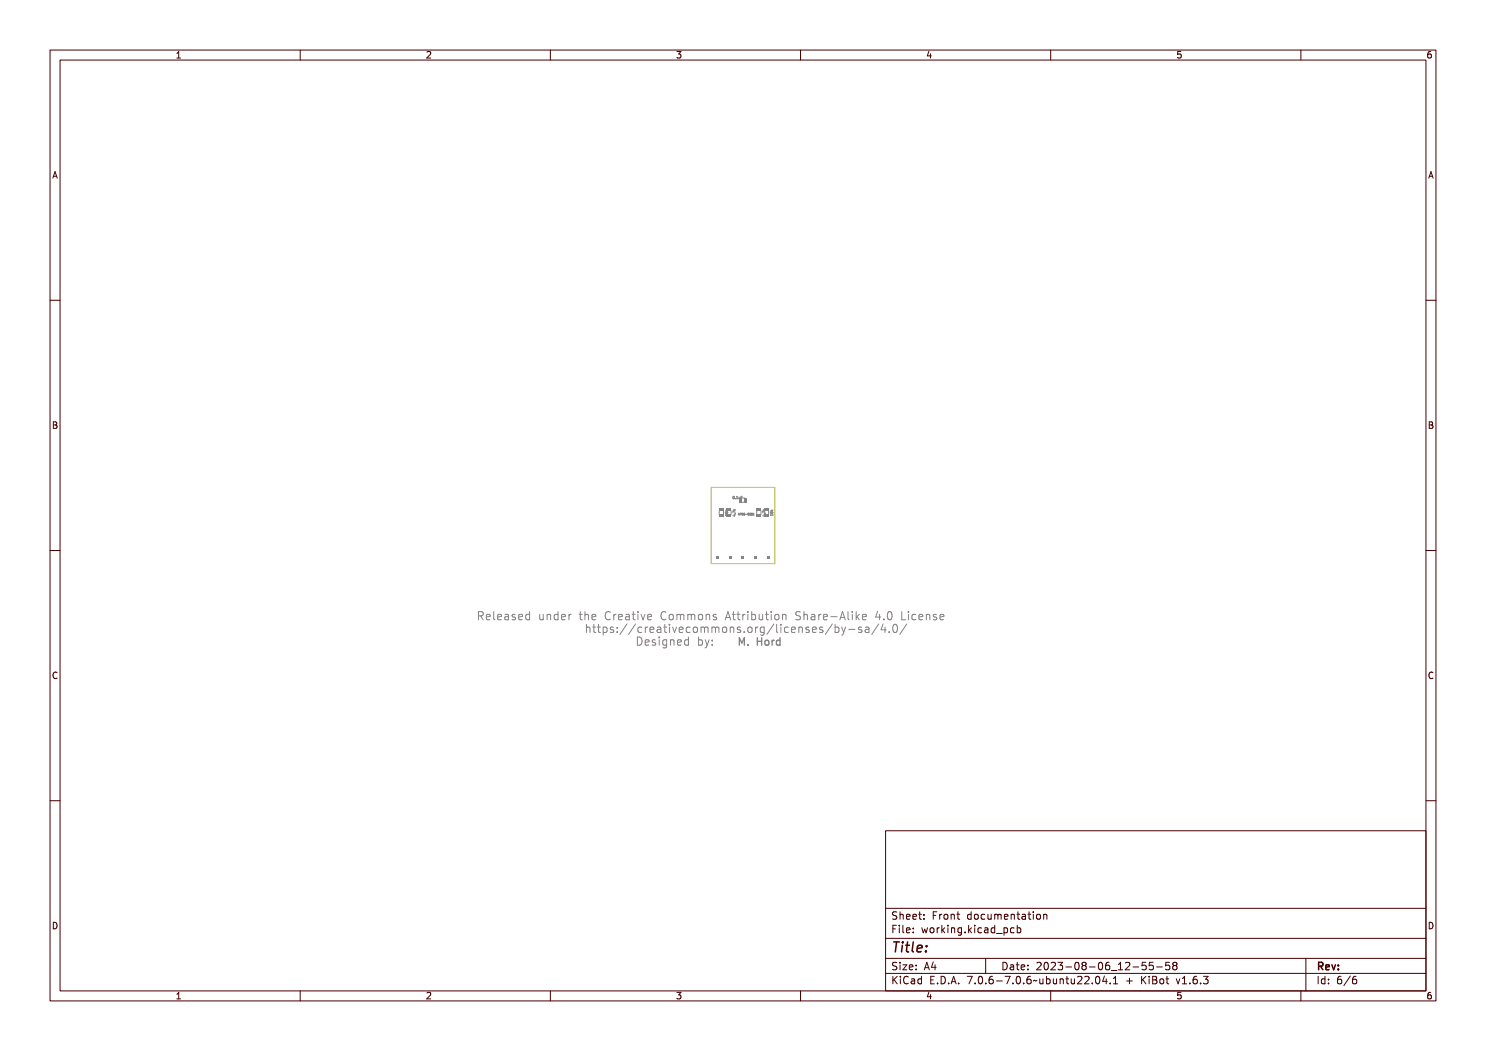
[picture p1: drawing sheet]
<svg xmlns="http://www.w3.org/2000/svg" width="297mm" height="210mm" viewBox="0 0 297 210" stroke-linecap="round" stroke-linejoin="round" font-family="sans-serif">
<defs><g id="words">
<text font-size="2.7" fill="#480000" x="178" y="190.3">Title:</text>
<g font-size="2.2" fill="#848484">
<text x="95.2" y="124.1">Released under the Creative Commons Attribution Share-Alike 4.0 License</text>
<text x="115.5" y="126.6">https://creativecommons.org/licenses/by-sa/4.0/</text>
<text x="126.9" y="129.1">Designed by:</text>
</g>
<text font-size="2" fill="#848484" x="147.2" y="129.1">M. Hord</text>
<g font-size="2" fill="#480000">
<text x="178" y="183.7">Sheet: Front documentation</text>
<text x="178" y="186.5">File: working.kicad_pcb</text>
<text x="178" y="193.9">Size: A4</text>
<text x="178" y="196.6">KiCad E.D.A. 7.0.6-7.0.6~ubuntu22.04.1 + KiBot v1.6.3</text>
<text x="200" y="193.9">Date: 2023-08-06_12-55-58</text>
<text x="263" y="196.6">Id: 6/6</text>
<text x="263" y="193.9">Rev:</text>
</g>
<g font-size="1.7" fill="#480000">
<text x="35" y="11.7">1</text>
<text x="85" y="11.7">2</text>
<text x="135" y="11.7">3</text>
<text x="185" y="11.7">4</text>
<text x="235" y="11.7">5</text>
<text x="285" y="11.7">6</text>
<text x="10.5" y="35.7">A</text>
<text x="285.5" y="35.7">A</text>
<text x="10.5" y="85.6">B</text>
<text x="285.5" y="85.6">B</text>
<text x="10.5" y="135.7">C</text>
<text x="285.5" y="135.7">C</text>
<text x="10.5" y="185.6">D</text>
<text x="285.5" y="185.6">D</text>
<text x="35" y="199.7">1</text>
<text x="85" y="199.7">2</text>
<text x="135" y="199.7">3</text>
<text x="185" y="199.7">4</text>
<text x="235" y="199.7">5</text>
<text x="285" y="199.7">6</text>
</g>
<g font-size=".7" fill="#848484">
<text x="146.5" y="99.6">0.1uF</text>
<text x="145.4" y="103" transform="rotate(-90 145.4 103)">10k</text>
<text x="147" y="103.2" transform="rotate(-90 147 103.2)">4.7k</text>
<text x="152.9" y="103.2" transform="rotate(-90 152.9 103.2)">4.7k</text>
</g>
<text font-size=".5" fill="#848484" x="147.5" y="103">APDS-9301</text>
</g></defs>
<g fill="none" stroke="#848484" stroke-width=".27">
<path d="M147.3 127.7h.3l.2 .7 .3-.7h.3v1.4h-.2v-1.3l-.3 .8h-.1l-.3-.8v1.3h-.2zM148.9 128.8h.3v.3h-.3zM151 127.7h.2v.6h.6v-.6h.1v1.4h-.1v-.7h-.6v.7h-.2zM152.5 128.3l.1-.1a.4 .4 0 0 1 .4 .4 .4 .4 0 0 1-.4 .4l-.2-.2zM153.7 128h.1v.2l.1-.1a.28 .28 0 0 1 .3-.1 .28 .28 0 0 1 .2 .3 .36 .36 0 0 0-.4-.1 .36 .36 0 0 0-.2 .4v.5h-.1zM154.7 128.2l.4-.2 .3 .2v-.6h.1v1.5h-.1v-.1a.46 .46 0 0 1-.7 0 .46 .46 0 0 1-.1-.6zM154.9 128.3l.1-.1a.4 .4 0 0 1 .4 .4 .4 .4 0 0 1-.4 .4l-.2-.2z"/>
<circle cx="152.7" cy="128.5" r=".53"/>
</g>
<g fill="none" stroke="#848484" stroke-width=".2">
<path d="M146.7 99.2a.21 .21 0 0 1 .2 .2 .21 .21 0 0 1-.3 .2zM146.7 99.2l.1 .1-.1 .3zM147.1 99.5l.1 .1zM147.4 99.2h.2l.1 .4h-.3l.1-.4zM147.8 99.3l.1 .3 .2-.3v.3h-.3zM148.2 99.2h.3h-.3v.2h.2h-.2v.2zM145 102.8l.4-.1v.3l-.4-.1v.1zM145 102.4a.23 .23 0 0 1 .3-.1 .23 .23 0 0 1 .1 .3h-.4zM145 102.4l.4 .1h-.3zM145.1 101.9l.1 .1 .2-.1-.1 .2 .1 .1h-.5l.3-.1zM146.5 102.9h.3l.2 .1-.2 .2zM146.5 102.1l.5 .3-.5-.2v.2z"/>
<path d="M146.5 103h.3v.2zM146.6 101.7l.1 .2 .3-.2-.2 .2 .2 .1h-.5l.2-.1zM146.9 102.6l.1 .1zM147.6 102.6l.2 .4h-.3zM147.6 102.7l.1 .1zM147.8 102.6l.3 .1-.2 .3zM147.9 102.7l.1 .1zM148.1 102.6a.19 .19 0 0 1 .3 .2 .19 .19 0 0 1-.3 .2zM148.2 102.7h.1l-.1 .2zM148.5 102.6h.1l-.1 .1 .1 .1v.2h-.2l.2-.1zM148.8 102.8l.1 .1zM149 102.6a.18 .18 0 0 1 .3 .2 .16 .16 0 0 1-.3 .1l.2-.1h-.2z"/>
<path d="M149.3 102.6l.2 .1v.3h-.2l.2-.1zM149.7 102.7v.2zM149.9 102.6h.2v.4h-.2zM150.3 102.6h.1M150.3 102.9h.1M150.4 102.6v.3M150.4 102.9h-.1M150.5 102.9h.2M150.5 102.7l.1-.1v.3M152.5 102.9h.3l.1 .1-.2 .2zM152.5 102.1l.4 .3-.4-.2v.2zM152.5 103h.3v.2z"/>
<path d="M152.6 101.7l.1 .2 .2-.2-.2 .2 .2 .1h-.5l.3-.1zM152.8 102.6l.1 .1zM153.6 102.1v.7M154 102.8l.5-.1v.3l-.5-.1v.1zM154 102.4v.1M154 102.1h.5M154 102.4a.23 .23 0 0 1 .3-.1 .23 .23 0 0 1 .1 .3h-.4zM154 102.4h.1M154 102.3v.1M154 102.5h.1M154 102.4l.4 .1h-.3zM154.1 102.3h-.1"/>
<path d="M154.1 102.3h.3M154.1 102.5h.3M154.1 101.9l.1 .1 .3-.1-.2 .2 .2 .1h-.5l.2-.1zM154.1 101.9l.2 .2M154.4 102.3h.1M154.4 102.3v.1M154.4 102.5h.1M154.4 102.4h.1M154.5 102.4l-.1 .1M154.5 102.8v.2M154.5 102.9h-.5l.1 .1M154.5 101.9l-.2 .1"/>
<path d="M95.3 122.5a.8 .8 0 0 1 1 .2v.4l-.3 .2 .5 .8h-.3l-.2-.6-.3-.1h-.2v.7h-.2zM95.5 122.6h.3a.28 .28 0 0 1 .3 .3 .28 .28 0 0 1-.3 .3h-.3zM96.8 123a.53 .53 0 0 1 .6-.1 .53 .53 0 0 1 .3 .6h-.9a.46 .46 0 0 0 .3 .4 .46 .46 0 0 0 .5-.1v.2a.66 .66 0 0 1-.9-.1 .66 .66 0 0 1 .1-.9zM96.9 123.1l.4-.1 .2 .3-.7 .1zM98 122.4h.5v1.3l.4 .2v.2l-.5-.2-.1-1.4h-.3zM99.4 123a.53 .53 0 0 1 .6-.1 .53 .53 0 0 1 .3 .6h-.9a.46 .46 0 0 0 .3 .4 .46 .46 0 0 0 .5-.1v.2a.66 .66 0 0 1-.8-.1 .66 .66 0 0 1 0-.9zM99.5 123.1l.4-.1 .2 .3-.7 .1zM100.6 122.9h.2a.49 .49 0 0 1 .7 .5v.7h-.2v-.2a.42 .42 0 0 1-.5 .2 .42 .42 0 0 1-.2-.5 .42 .42 0 0 1 .5-.3h.2a.38 .38 0 0 0-.2-.3 .38 .38 0 0 0-.5 .1zM100.8 123.5h.5a.34 .34 0 0 1-.1 .4 .34 .34 0 0 1-.4-.1zM102.1 122.9h.5h.2l-.1 .2a.27 .27 0 0 0-.4-.1 .27 .27 0 0 0-.1 .3 .41 .41 0 0 1 .6 .3 .41 .41 0 0 1-.5 .5l-.4-.1v-.2a.33 .33 0 0 0 .4 .1 .33 .33 0 0 0 .3-.3 .46 .46 0 0 1-.5-.2 .46 .46 0 0 1 0-.5zM103.3 123a.53 .53 0 0 1 .7-.1 .53 .53 0 0 1 .2 .6h-.8a.46 .46 0 0 0 .3 .4 .46 .46 0 0 0 .5-.1v.2a.66 .66 0 0 1-.9-.1 .66 .66 0 0 1 0-.9zM103.5 123.1l.3-.1 .2 .3-.6 .1z"/>
<path d="M104.6 123l.3-.2 .4 .2v-.6h.2v1.7h-.2v-.2a.5 .5 0 0 1-.7 .1 .5 .5 0 0 1-.1-.7zM104.8 123.1v-.1a.43 .43 0 0 1 .5 .5 .43 .43 0 0 1-.5 .4l-.1-.2zM107.2 122.9h.2v.8l.2 .2 .3-.2v-.8h.2v1.2h-.2v-.2a.38 .38 0 0 1-.5 .2 .38 .38 0 0 1-.2-.5zM108.5 122.9h.2v.1a.39 .39 0 0 1 .5-.1 .39 .39 0 0 1 .2 .4v.8h-.2v-1h-.4l-.1 1h-.2zM109.9 123l.3-.2 .3 .2v-.6h.2v1.7h-.2v-.2a.5 .5 0 0 1-.7 .1 .5 .5 0 0 1-.1-.7zM110 123.1l.1-.1a.43 .43 0 0 1 .4 .5 .43 .43 0 0 1-.4 .4l-.1-.2zM111.2 123a.53 .53 0 0 1 .6-.1 .53 .53 0 0 1 .3 .6h-.9a.46 .46 0 0 0 .3 .4 .46 .46 0 0 0 .6-.1v.2a.66 .66 0 0 1-.9-.1 .66 .66 0 0 1 0-.9zM111.4 123.1l.3-.1 .2 .3-.6 .1zM112.6 122.9h.2v.2a.33 .33 0 0 1 .3-.3 .33 .33 0 0 1 .4 .3 .39 .39 0 0 0-.5 0 .39 .39 0 0 0-.2 .4v.6h-.2zM115.3 122.5h.2v.4h.5v.1h-.5v.8l.5 .1v.2h-.3a.33 .33 0 0 1-.4-.4v-.7h-.3v-.1h.3zM115.7 124.9h.2v.7a.39 .39 0 0 1 .5-.2 .39 .39 0 0 1 .2 .5v.7h-.2l-.1-1h-.3l-.1 1h-.2zM116.4 122.4h.2v.6a.39 .39 0 0 1 .4-.1 .39 .39 0 0 1 .3 .4v.8h-.2l-.1-1h-.4v1h-.2z"/>
<path d="M117.3 125.1h.1v.3h.5v.2h-.5l.1 .8h.4v.2h-.2a.33 .33 0 0 1-.4-.4v-.6h-.4v-.2h.4zM117.8 123a.53 .53 0 0 1 .6-.1 .53 .53 0 0 1 .3 .6h-.9a.46 .46 0 0 0 .3 .4 .46 .46 0 0 0 .5-.1v.2a.66 .66 0 0 1-.9-.1 .66 .66 0 0 1 .1-.9zM117.9 123.1l.4-.1 .2 .3-.7 .1zM118.6 125.1h.2v.3h.4v.2h-.4v.8h.4v.2h-.2a.33 .33 0 0 1-.4-.4v-.6h-.4v-.2h.4zM119.6 125.4h.2v.2a.5 .5 0 0 1 .7-.1 .5 .5 0 0 1 .1 .7 .42 .42 0 0 1-.3 .4 .42 .42 0 0 1-.5-.2v.6h-.2zM120 125.6a.43 .43 0 0 1 .4 .4 .43 .43 0 0 1-.4 .4l-.2-.4zM120.4 122.7a.44 .44 0 0 1 .5-.3 .44 .44 0 0 1 .3 .3 .47 .47 0 0 0-.6 0 .47 .47 0 0 0-.1 .6 .47 .47 0 0 0 .1 .5 .47 .47 0 0 0 .6 0 .47 .47 0 0 1-.5 .3 .47 .47 0 0 1-.4-.4v-.7zM121.1 125.5l.5-.1h.2l-.1 .2a.27 .27 0 0 0-.4-.1 .27 .27 0 0 0-.1 .3 .41 .41 0 0 1 .6 .3 .41 .41 0 0 1-.4 .5l-.4-.1v-.2a.33 .33 0 0 0 .3 .2 .33 .33 0 0 0 .3-.4 .46 .46 0 0 1-.5-.1 .46 .46 0 0 1 0-.5zM121.8 122.9h.2v.2a.33 .33 0 0 1 .3-.3 .33 .33 0 0 1 .3 .3 .39 .39 0 0 0-.4 0 .39 .39 0 0 0-.2 .4v.6h-.2zM122.6 125.5h.2v.3h-.2zM122.6 126.3h.2v.3h-.2zM123 123a.53 .53 0 0 1 .7-.1 .53 .53 0 0 1 .2 .6h-.8a.46 .46 0 0 0 .3 .4 .46 .46 0 0 0 .5-.1v.2a.66 .66 0 0 1-.9-.1 .66 .66 0 0 1 0-.9z"/>
<path d="M123.2 123.1l.3-.1 .2 .3-.6 .1zM124.3 122.9h.2a.49 .49 0 0 1 .7 .5v.7h-.2v-.2a.42 .42 0 0 1-.6 .2 .42 .42 0 0 1-.2-.5 .42 .42 0 0 1 .5-.3h.3a.38 .38 0 0 0-.3-.3 .38 .38 0 0 0-.4 .1zM124.3 125h.2l-.8 1.8h-.2zM124.5 123.5h.5a.34 .34 0 0 1-.2 .4 .34 .34 0 0 1-.4-.1zM125.6 125h.2l-.8 1.8h-.2zM125.8 122.5h.2v.4h.5v.1h-.5l.1 .8 .4 .1v.2h-.3a.33 .33 0 0 1-.4-.4v-.7h-.3v-.1h.3zM126.3 125.5a.42 .42 0 0 1 .5-.2 .42 .42 0 0 1 .3 .4 .43 .43 0 0 0-.6 0 .43 .43 0 0 0 0 .6 .43 .43 0 0 0 .6 0 .44 .44 0 0 1-.4 .4 .44 .44 0 0 1-.4-.4l-.1-.5zM126.9 122.9h.5v1h.4v.2h-1v-.2h.4v-.9h-.3zM127.1 127.5a.82 .82 0 0 1 1 .8 .82 .82 0 0 1-1 .8zM127.2 122.4h.2v.2h-.2zM127.3 127.7a.62 .62 0 0 1 .6 .6 .62 .62 0 0 1-.6 .7zM127.7 125.4h.2v.2a.33 .33 0 0 1 .3-.2 .33 .33 0 0 1 .3 .2 .39 .39 0 0 0-.4 0 .39 .39 0 0 0-.2 .4v.6h-.2z"/>
<path d="M128.1 122.9h.2l.3 1 .4-1h.2l-.4 1.2h-.3zM128.5 128.1a.53 .53 0 0 1 .7-.1 .53 .53 0 0 1 .2 .6h-.8a.46 .46 0 0 0 .3 .4 .46 .46 0 0 0 .5-.1v.2a.66 .66 0 0 1-.9-.1 .66 .66 0 0 1 0-.9zM128.7 128.2l.3-.1 .2 .3h-.6zM128.9 125.5a.53 .53 0 0 1 .6-.1 .53 .53 0 0 1 .3 .6h-.9a.46 .46 0 0 0 .3 .5 .46 .46 0 0 0 .5-.2v.2a.66 .66 0 0 1-.8-.1 .66 .66 0 0 1 0-.9zM129.1 125.6h.3l.2 .3h-.7zM129.6 123a.53 .53 0 0 1 .6-.1 .53 .53 0 0 1 .3 .6h-.9a.46 .46 0 0 0 .3 .4 .46 .46 0 0 0 .5-.1v.2a.66 .66 0 0 1-.9-.1 .66 .66 0 0 1 .1-.9zM129.7 123.1l.4-.1 .2 .3-.7 .1zM129.9 128l.5-.1 .2 .1-.1 .1a.27 .27 0 0 0-.3 0 .27 .27 0 0 0-.2 .3 .41 .41 0 0 1 .6 .3 .41 .41 0 0 1-.4 .5l-.4-.1v-.2a.33 .33 0 0 0 .3 .1 .33 .33 0 0 0 .3-.3 .46 .46 0 0 1-.5-.2 .46 .46 0 0 1 0-.5zM130.2 125.5l.2-.1a.49 .49 0 0 1 .6 .5v.7h-.1v-.2a.42 .42 0 0 1-.6 .2 .42 .42 0 0 1-.2-.5 .42 .42 0 0 1 .5-.3h.3a.38 .38 0 0 0-.3-.3 .38 .38 0 0 0-.4 .2zM130.3 126.1l.6-.1a.34 .34 0 0 1-.2 .4 .34 .34 0 0 1-.4-.1zM131.1 127.9h.5v1.1h.4v.1h-1v-.1h.4v-.9h-.3zM131.4 127.5h.2v.2h-.2z"/>
<path d="M131.7 125.1h.2v.3h.4v.2h-.4v.8h.4v.2h-.2a.33 .33 0 0 1-.4-.4v-.6h-.3v-.2h.3zM132.2 122.7a.44 .44 0 0 1 .5-.3 .44 .44 0 0 1 .4 .3 .47 .47 0 0 0-.6 0 .47 .47 0 0 0-.2 .6 .47 .47 0 0 0 .2 .5 .47 .47 0 0 0 .6 0 .47 .47 0 0 1-.5 .3 .47 .47 0 0 1-.5-.4v-.7zM132.4 128.1l.4-.2 .3 .2v-.2h.2v1.2a.54 .54 0 0 1-.3 .5 .54 .54 0 0 1-.6-.1v-.2a.4 .4 0 0 0 .5 .1 .4 .4 0 0 0 .2-.5 .49 .49 0 0 1-.7 .1 .49 .49 0 0 1-.1-.6zM132.6 128.2l.1-.1a.42 .42 0 0 1 .4 .4 .42 .42 0 0 1-.4 .4l-.2-.2zM132.8 125.4h.5v1h.4v.2h-1v-.2h.4v-.8h-.3zM133.1 124.9h.2v.3h-.2zM133.5 123a.57 .57 0 0 1 .9 .5 .57 .57 0 0 1-.9 .4l-.1-.4zM133.7 123.1v-.1a.43 .43 0 0 1 .5 .5 .43 .43 0 0 1-.5 .4l-.1-.2zM133.7 127.9h.2v.2a.39 .39 0 0 1 .5-.2 .39 .39 0 0 1 .2 .5v.7h-.2l-.1-.9h-.4v.9h-.2zM134 125.4h.2l.3 1 .4-1h.2l-.5 1.2h-.2zM134.7 122.9l.1 .1 .3-.2 .2 .2 .3-.1 .1 1.2h-.1v-.9l-.2-.2-.1 .2v.9h-.2v-.9l-.1-.2-.2 .2v.9h-.1zM135.1 128.1a.53 .53 0 0 1 .6-.1 .53 .53 0 0 1 .3 .6h-.9a.46 .46 0 0 0 .3 .4 .46 .46 0 0 0 .5-.1v.2a.66 .66 0 0 1-.9-.1 .66 .66 0 0 1 .1-.9z"/>
<path d="M135.2 128.2l.4-.1 .2 .3h-.7zM135.5 125.5a.53 .53 0 0 1 .6-.1 .53 .53 0 0 1 .3 .6h-.9a.46 .46 0 0 0 .3 .5 .46 .46 0 0 0 .5-.2v.2a.66 .66 0 0 1-.9-.1 .66 .66 0 0 1 .1-.9zM135.6 125.6h.4l.2 .3h-.7zM136 122.9l.1 .1 .3-.2 .2 .2 .3-.1 .2 1.2h-.2v-.9l-.2-.2-.1 .2v.9h-.2v-.9l-.1-.2-.2 .2v.9h-.1zM136.4 128.1l.3-.2 .3 .2v-.6h.2v1.6h-.2v-.1a.5 .5 0 0 1-.7 0 .5 .5 0 0 1-.1-.6zM136.5 128.2l.1-.1a.43 .43 0 0 1 .4 .4 .43 .43 0 0 1-.4 .5l-.1-.3zM136.8 125.5a.42 .42 0 0 1 .5-.2 .42 .42 0 0 1 .3 .4 .43 .43 0 0 0-.6 0 .43 .43 0 0 0 0 .6 .43 .43 0 0 0 .6 0 .44 .44 0 0 1-.4 .4 .44 .44 0 0 1-.4-.4l-.1-.5zM137.4 123a.57 .57 0 0 1 .9 .5 .57 .57 0 0 1-.9 .4l-.1-.4zM137.6 123.1l.1-.1a.43 .43 0 0 1 .4 .5 .43 .43 0 0 1-.4 .4l-.2-.2zM138.1 125.5a.57 .57 0 0 1 .9 .5 .57 .57 0 0 1-.9 .5l-.2-.5zM138.2 125.7l.1-.1a.43 .43 0 0 1 .5 .4 .43 .43 0 0 1-.5 .4l-.1-.2zM138.7 122.9h.2v.1a.39 .39 0 0 1 .5-.1 .39 .39 0 0 1 .2 .4v.8h-.2l-.1-1h-.4v1h-.2z"/>
<path d="M138.9 127.5h.2v.6a.58 .58 0 0 1 .9 .4 .58 .58 0 0 1-.7 .7l-.2-.2v.1h-.2zM139.2 128.2l.1-.1a.43 .43 0 0 1 .4 .4 .43 .43 0 0 1-.4 .5l-.2-.3zM139.2 125.4l.2 .1 .3-.1 .1 .1 .4-.1 .1 1.2h-.2v-.9l-.1-.2-.1 .2v.9h-.2v-.9l-.2-.2-.1 .2v.9h-.2zM140.1 122.9h.6h.1l-.1 .2a.27 .27 0 0 0-.3-.1 .27 .27 0 0 0-.1 .3 .41 .41 0 0 1 .5 .3 .41 .41 0 0 1-.4 .5l-.4-.1v-.2a.33 .33 0 0 0 .4 .1 .33 .33 0 0 0 .2-.3 .46 .46 0 0 1-.4-.2 .46 .46 0 0 1-.1-.5zM140.1 127.9h.3l.3 1 .4-1h.2l-.4 .8a.74 .74 0 0 1-.7 .9l.4-.5zM140.5 125.4l.2 .1 .3-.1 .1 .1 .4-.1 .1 1.2h-.2v-.9l-.1-.2-.1 .2v.9h-.2v-.9l-.1-.2-.2 .2v.9h-.2zM141.9 128h.2v.3h-.2zM141.9 128.8h.2v.3h-.2zM142 125.5a.57 .57 0 0 1 .9 .5 .57 .57 0 0 1-.9 .5l-.1-.5zM142.2 125.7l.1-.1a.43 .43 0 0 1 .4 .4 .43 .43 0 0 1-.4 .4l-.2-.2zM142.9 122.5h.3l.5 1.6h-.2l-.2-.5h-.5l-.1 .5h-.3zM143.1 122.7l.2 .8h-.5z"/>
<path d="M143.3 125.4h.1v.2a.39 .39 0 0 1 .5-.2 .39 .39 0 0 1 .3 .5v.7h-.2l-.1-.9-.2-.2-.2 .3-.1 .8h-.1zM144.2 122.5h.2v.4h.4v.1h-.4v.8l.4 .1v.2h-.2a.33 .33 0 0 1-.4-.4v-.7h-.3v-.1h.3zM144.7 125.5l.5-.1h.2l-.1 .2a.27 .27 0 0 0-.3-.1 .27 .27 0 0 0-.2 .3 .41 .41 0 0 1 .6 .3 .41 .41 0 0 1-.4 .5l-.4-.1v-.2a.33 .33 0 0 0 .4 .2 .33 .33 0 0 0 .2-.4 .46 .46 0 0 1-.5-.1 .46 .46 0 0 1 0-.5zM145.5 122.5h.2v.4h.4v.1h-.4v.8l.4 .1v.2h-.2a.33 .33 0 0 1-.4-.4v-.7h-.3v-.1h.3zM146.2 126.3h.3v.3h-.3zM146.7 122.9h.2v.2a.33 .33 0 0 1 .4-.3 .33 .33 0 0 1 .3 .3 .39 .39 0 0 0-.5 0 .39 .39 0 0 0-.2 .4v.6h-.2zM147.3 125.5a.57 .57 0 0 1 .9 .5 .57 .57 0 0 1-.9 .5l-.2-.5zM147.4 125.7l.1-.1a.43 .43 0 0 1 .4 .4 .43 .43 0 0 1-.4 .4l-.1-.2zM147.9 122.9h.5v1h.4v.2h-1v-.2h.4v-.9h-.3zM148.2 122.4h.2v.2h-.2zM148.7 125.4h.2v.2a.33 .33 0 0 1 .3-.2 .33 .33 0 0 1 .3 .2 .39 .39 0 0 0-.4 0 .39 .39 0 0 0-.2 .4v.6h-.2zM149.2 122.4h.2v.6a.58 .58 0 0 1 .8 .4 .58 .58 0 0 1-.6 .7l-.2-.2v.2h-.2z"/>
<path d="M149.4 123.1l.1-.1a.43 .43 0 0 1 .5 .5 .43 .43 0 0 1-.5 .4l-.1-.2zM149.9 125.5l.3-.1 .3 .2v-.2h.2v1.1a.54 .54 0 0 1-.3 .5 .54 .54 0 0 1-.5 0v-.2a.4 .4 0 0 0 .4 .1 .4 .4 0 0 0 .2-.5 .49 .49 0 0 1-.7 .1 .49 .49 0 0 1 0-.7zM150 125.7l.1-.1a.42 .42 0 0 1 .4 .4 .42 .42 0 0 1-.4 .4l-.1-.2zM150.5 122.9h.2v.8l.2 .2 .3-.2v-.8h.2v1.2h-.2v-.2a.38 .38 0 0 1-.5 .2 .38 .38 0 0 1-.2-.5zM151.9 125h.2l-.9 1.8h-.2zM152.1 122.5h.2v.4h.4v.1h-.4v.8l.4 .1v.2h-.2a.33 .33 0 0 1-.4-.4v-.7h-.4v-.1h.4zM152.4 124.9h.5v1.4l.4 .1v.2l-.5-.1-.1-1.4h-.3zM153.2 122.9h.5v1h.4v.2h-1v-.2h.4v-.9h-.3zM153.5 122.4h.2v.2h-.2zM153.8 125.4h.5v1h.4v.2h-1v-.2h.4v-.8h-.3zM154.1 124.9h.2v.3h-.2zM154.5 123a.57 .57 0 0 1 .9 .5 .57 .57 0 0 1-.9 .4l-.1-.4z"/>
<path d="M154.7 123.1v-.1a.43 .43 0 0 1 .5 .5 .43 .43 0 0 1-.5 .4l-.1-.2zM155.2 125.5a.42 .42 0 0 1 .4-.2 .42 .42 0 0 1 .4 .4 .43 .43 0 0 0-.6 0 .43 .43 0 0 0 0 .6 .43 .43 0 0 0 .6 0 .44 .44 0 0 1-.4 .4 .44 .44 0 0 1-.5-.4v-.5zM155.7 122.9h.2v.1a.39 .39 0 0 1 .5-.1 .39 .39 0 0 1 .3 .4v.8h-.2l-.1-1h-.4l-.1 1h-.2zM156.4 125.5a.53 .53 0 0 1 .7-.1 .53 .53 0 0 1 .3 .6h-.9a.46 .46 0 0 0 .3 .5 .46 .46 0 0 0 .5-.2v.2a.66 .66 0 0 1-.9-.1 .66 .66 0 0 1 0-.9zM156.6 125.6h.4l.2 .3h-.7zM157.7 125.4h.2v.2a.39 .39 0 0 1 .5-.2 .39 .39 0 0 1 .2 .5v.7h-.2v-.9l-.2-.2-.3 .3v.8h-.2zM158.5 122.6l.5-.1h.2v.2a.34 .34 0 0 0-.4-.1 .34 .34 0 0 0-.1 .5 .54 .54 0 0 1 .6 .6 .54 .54 0 0 1-.9 .3l-.1-.2a.37 .37 0 0 0 .6 .1 .37 .37 0 0 0 .1-.5 .51 .51 0 0 1-.6-.2 .51 .51 0 0 1 .1-.6zM159.1 125.5l.6-.1h.1l-.1 .2a.27 .27 0 0 0-.3-.1 .27 .27 0 0 0-.1 .3 .41 .41 0 0 1 .5 .3 .41 .41 0 0 1-.4 .5l-.4-.1v-.2a.33 .33 0 0 0 .4 .2 .33 .33 0 0 0 .2-.4 .46 .46 0 0 1-.4-.1 .46 .46 0 0 1-.1-.5zM159.7 122.4h.2v.6a.39 .39 0 0 1 .5-.1 .39 .39 0 0 1 .2 .4v.8h-.2l-.1-1h-.4v1h-.2zM160.4 125.5a.53 .53 0 0 1 .6-.1 .53 .53 0 0 1 .3 .6h-.9a.46 .46 0 0 0 .3 .5 .46 .46 0 0 0 .5-.2v.2a.66 .66 0 0 1-.8-.1 .66 .66 0 0 1 0-.9zM160.6 125.6h.3l.2 .3h-.7zM161 122.9h.2a.49 .49 0 0 1 .7 .5v.7h-.2v-.2a.42 .42 0 0 1-.5 .2 .42 .42 0 0 1-.3-.5 .42 .42 0 0 1 .6-.3h.2a.38 .38 0 0 0-.3-.3 .38 .38 0 0 0-.4 .1z"/>
<path d="M161.2 123.5h.5a.34 .34 0 0 1-.1 .4 .34 .34 0 0 1-.5-.1zM161.8 125.5l.5-.1h.2l-.1 .2a.27 .27 0 0 0-.4-.1 .27 .27 0 0 0-.1 .3 .41 .41 0 0 1 .6 .3 .41 .41 0 0 1-.5 .5l-.4-.1v-.2a.33 .33 0 0 0 .4 .2 .33 .33 0 0 0 .3-.4 .46 .46 0 0 1-.5-.1 .46 .46 0 0 1 0-.5zM162.5 122.9h.2v.2a.33 .33 0 0 1 .3-.3 .33 .33 0 0 1 .3 .3 .39 .39 0 0 0-.4 0 .39 .39 0 0 0-.2 .4v.6h-.2zM163.7 125h.2l-.9 1.8h-.2zM163.7 123a.53 .53 0 0 1 .6-.1 .53 .53 0 0 1 .3 .6h-.9a.46 .46 0 0 0 .3 .4 .46 .46 0 0 0 .6-.1v.2a.66 .66 0 0 1-.9-.1 .66 .66 0 0 1 0-.9zM163.9 123.1l.3-.1 .2 .3-.6 .1zM164.2 124.9h.2v.7a.58 .58 0 0 1 .9 .3 .58 .58 0 0 1-.6 .7l-.3-.2v.2h-.2zM164.5 125.7l.1-.1a.43 .43 0 0 1 .4 .4 .43 .43 0 0 1-.4 .4l-.1-.2zM165.1 123.4h.6v.1h-.6zM165.5 125.4h.2l.3 .9 .4-.9h.2l-.3 .8a.74 .74 0 0 1-.7 .8l.3-.4zM166.6 122.5h.2l.5 1.6h-.2l-.1-.5h-.6l-.1 .5h-.2zM166.7 122.7l.2 .8h-.4z"/>
<path d="M167 125.9h.6v.2h-.6zM167.5 122.4h.5v1.3l.4 .2v.2l-.5-.2-.1-1.4h-.3zM168.3 125.5l.5-.1h.2l-.1 .2a.27 .27 0 0 0-.3-.1 .27 .27 0 0 0-.1 .3 .41 .41 0 0 1 .5 .3 .41 .41 0 0 1-.4 .5l-.4-.1v-.2a.33 .33 0 0 0 .4 .2 .33 .33 0 0 0 .2-.4 .46 .46 0 0 1-.4-.1 .46 .46 0 0 1-.1-.5zM168.9 122.9h.5v1h.4v.2h-1v-.2h.4v-.9h-.3zM169.2 122.4h.2v.2h-.2zM169.5 125.5l.2-.1a.49 .49 0 0 1 .7 .5v.7h-.2v-.2a.42 .42 0 0 1-.5 .2 .42 .42 0 0 1-.2-.5 .42 .42 0 0 1 .5-.3h.2a.38 .38 0 0 0-.3-.3 .38 .38 0 0 0-.4 .2zM169.7 126.1l.5-.1a.34 .34 0 0 1-.1 .4 .34 .34 0 0 1-.5-.1zM170.2 122.4h.2v1l.5-.5h.3l-.5 .4 .6 .8h-.3l-.4-.7-.2 .2v.5h-.2zM171.6 125h.2l-.9 1.8h-.2zM171.6 123a.53 .53 0 0 1 .6-.1 .53 .53 0 0 1 .3 .6h-.9a.46 .46 0 0 0 .3 .4 .46 .46 0 0 0 .5-.1v.2a.66 .66 0 0 1-.9-.1 .66 .66 0 0 1 .1-.9zM171.7 123.1l.4-.1 .2 .3-.7 .1zM172.7 125h.2v1h.2v.2h-.2v.4h-.2v-.4h-.7z"/>
<path d="M172.7 125.2v.8h-.5zM173.8 126.3h.2v.3h-.2zM174.7 122.5h.2v1h.2v.2h-.2v.4h-.2v-.4h-.7zM174.7 122.7v.8h-.5zM174.9 125.1a.57 .57 0 0 1 .7 0 .57 .57 0 0 1 .1 .7 .57 .57 0 0 1-.5 .8 .57 .57 0 0 1-.5-.8zM175.1 125.2a.63 .63 0 0 1 .4 1l-.2 .2a.62 .62 0 0 1-.4-1zM175.7 123.7h.3v.4h-.3zM176.8 125h.2l-.8 1.8h-.2zM176.9 122.5a.57 .57 0 0 1 .7 .1 .57 .57 0 0 1 .1 .7 .57 .57 0 0 1-.5 .8 .57 .57 0 0 1-.5-.8zM177.1 122.6a.63 .63 0 0 1 .4 1l-.2 .3a.62 .62 0 0 1-.4-1zM177.7 126.2v.2M178.7 124.8a1.09 1.09 0 0 0 .1 1.6 .89 .89 0 0 0 .7-.7 .89 .89 0 0 0-.4-.9"/>
<path d="M179.4 122.5h.2v1.4h.8v.2h-1zM180.7 122.9h.6v1h.3v.2h-.9v-.2h.4v-.9h-.4zM181.1 122.4h.2v.2h-.2zM181.2 124.7l-1.4 2.1M182.1 123a.42 .42 0 0 1 .5-.2 .42 .42 0 0 1 .3 .3 .43 .43 0 0 0-.6 .1 .43 .43 0 0 0 0 .6 .43 .43 0 0 0 .6 0 .44 .44 0 0 1-.4 .3 .44 .44 0 0 1-.4-.3l-.1-.5zM183.4 123a.53 .53 0 0 1 .6-.1 .53 .53 0 0 1 .3 .6h-.9a.46 .46 0 0 0 .3 .4 .46 .46 0 0 0 .5-.1v.2a.66 .66 0 0 1-.8-.1 .66 .66 0 0 1 0-.9zM183.6 123.1l.3-.1 .2 .3-.7 .1zM184.6 122.9h.2v.1a.39 .39 0 0 1 .5-.1 .39 .39 0 0 1 .2 .4v.8h-.2v-1h-.4l-.1 1h-.2zM186.1 122.9h.5h.2l-.1 .2a.27 .27 0 0 0-.4-.1 .27 .27 0 0 0-.1 .3 .41 .41 0 0 1 .6 .3 .41 .41 0 0 1-.5 .5l-.4-.1v-.2a.33 .33 0 0 0 .4 .1 .33 .33 0 0 0 .3-.3 .46 .46 0 0 1-.5-.2 .46 .46 0 0 1 0-.5zM187.3 123a.53 .53 0 0 1 .7-.1 .53 .53 0 0 1 .2 .6h-.8a.46 .46 0 0 0 .3 .4 .46 .46 0 0 0 .5-.1v.2a.66 .66 0 0 1-.9-.1 .66 .66 0 0 1 0-.9zM187.5 123.1l.3-.1 .2 .3-.6 .1z"/>
<circle cx="146.7" cy="99.4" r=".04"/>
<circle cx="145.2" cy="102.5" r=".04"/>
<circle cx="149.1" cy="102.7" r=".08"/>
<circle cx="149.7" cy="102.8" r=".17"/>
<circle cx="149.7" cy="102.8" r=".03"/>
<circle cx="154.2" cy="102.5" r=".04"/>
<circle cx="175.2" cy="125.8" r=".14"/>
<circle cx="177.2" cy="123.3" r=".14"/>
</g>
<g fill="#848484">
<path d="M152.7 102.8h1v.5h-1z" fill-rule="evenodd"/>
<path d="M152.7 101.6h1v.5h-1z" fill-rule="evenodd"/>
</g>
<path d="M143.8 102.1v.7M144.6 102.1v.7" fill="none" stroke="#848484" stroke-width=".2"/>
<g fill="#848484">
<path d="M143.7 102.8h1v.5h-1z" fill-rule="evenodd"/>
<path d="M143.7 101.6h1v.5h-1z" fill-rule="evenodd"/>
</g>
<path d="M148.1 99.5h.8M148.1 100.4h.8" fill="none" stroke="#848484" stroke-width=".2"/>
<g fill="#848484">
<path d="M148.8 99.5h.5v.9h-.5z" fill-rule="evenodd"/>
<path d="M147.7 99.5h.5v.9h-.5z" fill-rule="evenodd"/>
</g>
<path d="M146.1 102.1v.7" fill="none" stroke="#848484" stroke-width=".2"/>
<g fill="#848484">
<path d="M145.2 102.8h1v.5h-1z" fill-rule="evenodd"/>
<path d="M145.2 101.6h1v.5h-1z" fill-rule="evenodd"/>
<path d="M143.2 111.1h.5v.5h-.5z" fill-rule="evenodd"/>
</g>
<path d="M151.2 102.1v.7M152.1 102.1v.7" fill="none" stroke="#848484" stroke-width=".2"/>
<g fill="#848484">
<path d="M151.2 102.8h.9v.5h-.9z" fill-rule="evenodd"/>
<path d="M151.2 101.6h.9v.5h-.9z" fill-rule="evenodd"/>
<path d="M145.7 111.1h.5v.5h-.5z" fill-rule="evenodd"/>
<path d="M148.2 111.1h.6v.5h-.6z" fill-rule="evenodd"/>
<path d="M150.8 111.1h.5v.5h-.5z" fill-rule="evenodd"/>
<path d="M153.3 111.1h.5v.5h-.5z" fill-rule="evenodd"/>
</g>
<path d="M142.2 97.4h12.7v15.2h-12.7z" fill="none" stroke="#c2c200" stroke-width=".2"/>
<g fill="none" stroke="#480000" stroke-width=".2">
<path d="M10 10h277v190h-277zM12 12h273v186h-273zM60 10v2M110 10v2M160 10v2M210 10v2M260 10v2M10 60h2M285 60h2M10 110h2M285 110h2M10 160h2"/>
<path d="M285 160h2M177 166h108v32h-108zM60 198v2M110 198v2M160 198v2M177 181.5h108M177 187.5h108M177 191.5h108M177 194.5h108M178.1 195.2h.2v.6l.6-.6h.3l-.6 .6 .6 .8h-.2l-.5-.7-.2 .2v.5h-.2zM178.2 185h.9v.2h-.7v.4h.6v.2h-.6v.7h-.2zM178.3 182.4l.5-.1h.2v.2a.31 .31 0 0 0-.5-.1 .31 .31 0 0 0 0 .5 .5 .5 0 0 1 .6 .6 .5 .5 0 0 1-.8 .2l-.1-.2a.34 .34 0 0 0 .4 .1 .34 .34 0 0 0 .1-.5 .47 .47 0 0 1-.5-.2 .47 .47 0 0 1 .1-.5z"/>
<path d="M178.3 192.5l.5-.1h.2v.2a.31 .31 0 0 0-.5-.1 .31 .31 0 0 0 0 .5 .5 .5 0 0 1 .6 .6 .5 .5 0 0 1-.8 .2l-.1-.2a.34 .34 0 0 0 .4 .1 .34 .34 0 0 0 .1-.5 .47 .47 0 0 1-.5-.2 .47 .47 0 0 1 .1-.5zM179.4 182.2h.2v.6a.35 .35 0 0 1 .4-.1 .35 .35 0 0 1 .2 .4v.6h-.2v-.8h-.4v.8h-.2zM179.5 185.4h.4v.9h.4v.2h-.9v-.2h.3v-.8h-.2zM179.5 192.8h.4v.9h.4v.1h-.9v-.1h.3v-.8h-.2zM179.5 195.6h.4v.9h.4v.1h-.9v-.1h.3v-.8h-.2zM179.7 184.9h.2v.3h-.2zM179.7 192.3h.2v.3h-.2zM179.7 195.1h.2v.3h-.2zM180.6 184.9h.4v1.3l.4 .1v.2l-.5-.2v-1.2h-.3zM180.6 192.8h.8l-.6 .9h.6v.1h-.8l.6-.9h-.6zM180.7 182.8l.1-.1a.49 .49 0 0 1 .5 0 .49 .49 0 0 1 .2 .5h-.8a.42 .42 0 0 0 .3 .4 .42 .42 0 0 0 .4-.1 .47 .47 0 0 1-.4 .3 .47 .47 0 0 1-.4-.3zM180.7 195.4a.4 .4 0 0 1 .4-.3 .4 .4 0 0 1 .4 .3 .56 .56 0 0 0-.8 .4 .56 .56 0 0 0 .5 .7l.3-.1a.43 .43 0 0 1-.5 .3 .43 .43 0 0 1-.4-.4v-.6z"/>
<path d="M180.8 182.9l.4-.1 .1 .3h-.6zM181.8 195.6l.3-.1a.43 .43 0 0 1 .5 .5v.6h-.1v-.1a.38 .38 0 0 1-.5 .2 .38 .38 0 0 1-.2-.5 .38 .38 0 0 1 .4-.2h.3a.35 .35 0 0 0-.3-.4 .35 .35 0 0 0-.4 .2zM181.9 182.8l.1-.1a.49 .49 0 0 1 .5 0 .49 .49 0 0 1 .2 .5h-.8a.42 .42 0 0 0 .3 .4 .42 .42 0 0 0 .5-.1 .47 .47 0 0 1-.5 .3 .47 .47 0 0 1-.4-.3zM181.9 185.5l.1-.1a.49 .49 0 0 1 .5 0 .49 .49 0 0 1 .2 .5h-.8a.42 .42 0 0 0 .3 .4 .42 .42 0 0 0 .5-.1 .47 .47 0 0 1-.5 .3 .47 .47 0 0 1-.4-.3zM181.9 192.9l.1-.1a.49 .49 0 0 1 .5 0 .49 .49 0 0 1 .2 .5h-.8a.42 .42 0 0 0 .3 .4 .42 .42 0 0 0 .5-.1 .47 .47 0 0 1-.5 .3 .47 .47 0 0 1-.4-.3zM182 196.2l.5-.1a.31 .31 0 0 1-.2 .4 .31 .31 0 0 1-.4-.1zM182 182.9l.4-.1 .1 .3h-.6zM182 185.6l.4-.1 .1 .3h-.6zM182 193l.4-.1 .1 .3h-.6zM183 195.7l.4-.2 .2 .2v-.6h.2v1.5h-.2v-.1a.42 .42 0 0 1-.5 .1 .42 .42 0 0 1-.2-.5zM183.2 195.8l.1-.1a.4 .4 0 0 1 .3 .4 .4 .4 0 0 1-.3 .4l-.2-.2zM183.2 182.3h.2v.4h.4v.1h-.4v.7l.4 .1v.1h-.4l-.1-.1-.1-.8h-.3v-.1h.3z"/>
<path d="M183.3 185.4h.2v.3h-.2zM183.3 186.2h.2v.3h-.2zM183.3 192.8h.2v.3h-.2zM183.3 193.6h.2v.2h-.2zM184.5 182.7h.2v.3h-.2zM184.5 183.5h.2v.2h-.2zM185.2 185.4h.2l.2 .8 .1-.5h.2l.2 .5 .1-.8h.2l-.2 1.1h-.2l-.2-.7-.2 .7h-.1zM185.4 195.2h.9v.2h-.7v.4h.6v.2h-.6v.5h.7v.1h-.9zM185.7 192.4h.2l.5 1.4h-.2l-.1-.3h-.5l-.1 .3h-.2zM185.8 192.6l.2 .7h-.4zM186.6 182.3h.9v.2h-.7v.4h.6v.2h-.6v.6h-.2zM186.8 185.6l.1-.1a.39 .39 0 0 1 .4 .4 .39 .39 0 0 1-.4 .4l-.1-.2z"/>
<path d="M186.9 196.4h.2v.2h-.2zM187.1 192.4h.2v.9h.2v.2h-.2v.3h-.2v-.3h-.6zM187.1 192.6v.7h-.4zM187.8 195.2a.76 .76 0 0 1 .9 .7 .76 .76 0 0 1-.9 .7zM188 195.4a.57 .57 0 0 1 .5 .5 .57 .57 0 0 1-.5 .6zM188 182.7h.2v.2v-.1a.29 .29 0 0 1 .3-.2 .29 .29 0 0 1 .3 .3 .37 .37 0 0 0-.5-.1 .37 .37 0 0 0-.1 .4v.5h-.2zM188 185.4h.2v.2v-.1a.29 .29 0 0 1 .3-.2 .29 .29 0 0 1 .3 .3 .37 .37 0 0 0-.5-.1 .37 .37 0 0 0-.1 .4v.6h-.2zM189.1 184.9h.1v.9l.5-.4h.2l-.4 .4 .5 .7h-.2l-.4-.6-.2 .1v.5h-.1zM189.2 182.9l.1-.1a.39 .39 0 0 1 .4 .4 .39 .39 0 0 1-.4 .4l-.1-.2zM189.3 196.4h.3v.2h-.3zM190.2 182.7h.2v.1a.35 .35 0 0 1 .4-.1 .35 .35 0 0 1 .3 .4v.6h-.2l-.1-.8h-.3l-.1 .8h-.2zM190.3 185.4h.4v.9h.4v.2h-.9v-.2h.4v-.8h-.3z"/>
<path d="M190.5 195.2h.3l.4 1.4h-.2l-.1-.3h-.5l-.1 .3h-.2zM190.6 184.9h.1v.3h-.1zM190.6 195.4l.2 .7h-.4zM191.4 185.4h.2v.1a.35 .35 0 0 1 .4-.1 .35 .35 0 0 1 .3 .4v.7h-.2l-.1-.9h-.3l-.1 .9h-.2zM191.7 182.3h.1v.4h.4v.1h-.4v.7l.4 .1v.1h-.4l-.1-.1v-.8h-.3v-.1h.3zM191.7 196.4h.3v.2h-.3zM192.7 185.5l.3-.2 .3 .2v-.1h.2v1a.53 .53 0 0 1-.8 .4v-.2a.36 .36 0 0 0 .4 .1 .36 .36 0 0 0 .2-.4l-.1 .1a.53 .53 0 0 1-.7-.3 .53 .53 0 0 1 .2-.6zM192.8 185.6l.1-.1a.39 .39 0 0 1 .4 .4 .39 .39 0 0 1-.4 .4l-.1-.2zM193.8 195.2h.9l-.5 1.4h-.2l.5-1.2h-.7zM193.9 182.8l.3-.2 .3 .2v-.6h.2v1.5h-.2v-.1a.42 .42 0 0 1-.6 .1 .42 .42 0 0 1-.1-.5zM194.1 182.8a.4 .4 0 0 1 .4 .4 .4 .4 0 0 1-.4 .4l-.2-.4zM194.1 186.2h.3v.3h-.3z"/>
<path d="M195.1 184.9h.2v.9l.4-.4h.3l-.5 .4 .5 .7h-.2l-.4-.6-.1 .1v.5h-.2zM195.2 182.9l.1-.1a.39 .39 0 0 1 .4 .4 .39 .39 0 0 1-.4 .4l-.1-.2zM195.3 196.4h.3v.2h-.3zM196.3 185.4h.5v.9h.3v.2h-.9v-.2h.4v-.8h-.3zM196.3 195.4a.57 .57 0 0 1 .7 0 .57 .57 0 0 1 .1 .8 .5 .5 0 0 1-.6 .5 .5 .5 0 0 1-.3-.8zM196.4 182.8a.39 .39 0 0 1 .4-.2 .39 .39 0 0 1 .3 .3 .4 .4 0 0 0-.6 0 .4 .4 0 0 0 0 .6 .4 .4 0 0 0 .6 0 .45 .45 0 0 1-.6 .3 .45 .45 0 0 1-.3-.6zM196.5 195.4a.61 .61 0 0 1 .4 1l-.1 .1a.61 .61 0 0 1-.4-1zM196.6 184.9h.2v.3h-.2zM197 191.5v3M197.4 182.7h.2v.8l.2 .1 .3-.2v-.7h.2v1h-.2v-.1a.35 .35 0 0 1-.4 .2 .35 .35 0 0 1-.3-.5zM197.6 185.5a.39 .39 0 0 1 .4-.2 .39 .39 0 0 1 .3 .3 .4 .4 0 0 0-.6 0 .4 .4 0 0 0 0 .6 .4 .4 0 0 0 .6 0 .45 .45 0 0 1-.6 .3 .45 .45 0 0 1-.3-.6zM197.7 196.4h.3v.2h-.3z"/>
<path d="M198.6 182.7l.5 .1 .3-.1 .2 1h-.2l-.1-.9-.2 .1v.8h-.1l-.2-.9-.1 .9h-.1zM198.7 185.4l.2-.1a.43 .43 0 0 1 .6 .5v.7h-.2v-.2a.38 .38 0 0 1-.5 .2 .38 .38 0 0 1-.2-.5 .38 .38 0 0 1 .5-.2h.2a.35 .35 0 0 0-.3-.4 .35 .35 0 0 0-.3 .2zM198.7 195.4a.38 .38 0 0 1 .4-.3 .38 .38 0 0 1 .3 .3 .43 .43 0 0 0-.5 0 .43 .43 0 0 0-.1 .5 .46 .46 0 0 1 .7 .1 .46 .46 0 0 1-.2 .6 .46 .46 0 0 1-.7-.2zM198.8 186l.5-.1a.31 .31 0 0 1-.1 .4 .31 .31 0 0 1-.4-.1zM199.9 185.5l.3-.2 .3 .2v-.6h.2v1.6h-.2v-.2a.42 .42 0 0 1-.5 .1 .42 .42 0 0 1-.2-.5zM199.9 182.8l.2-.1a.49 .49 0 0 1 .5 0 .49 .49 0 0 1 .1 .5h-.7a.42 .42 0 0 0 .2 .4 .42 .42 0 0 0 .5-.1 .47 .47 0 0 1-.4 .3 .47 .47 0 0 1-.5-.3zM200 196h.5v.2h-.5zM200 185.6l.1-.1a.39 .39 0 0 1 .4 .4 .39 .39 0 0 1-.4 .4l-.1-.2zM200.1 182.9l.3-.1 .2 .3h-.6zM200.1 192.4a.76 .76 0 0 1 1 .7 .76 .76 0 0 1-1 .7zM200.3 192.6a.57 .57 0 0 1 .6 .5 .57 .57 0 0 1-.6 .6zM200.9 186.8l1.2 .1z"/>
<path d="M201 195.2h.9l-.5 1.4h-.2l.5-1.2h-.7zM201.1 182.7h.1v.1a.35 .35 0 0 1 .5-.1 .35 .35 0 0 1 .2 .4v.6h-.2v-.8h-.4l-.1 .8h-.1zM201.4 192.8l.3-.1a.43 .43 0 0 1 .5 .5v.6h-.1v-.1a.38 .38 0 0 1-.5 .2 .38 .38 0 0 1-.2-.5 .38 .38 0 0 1 .4-.2h.3a.35 .35 0 0 0-.3-.4 .35 .35 0 0 0-.4 .2zM201.6 193.4l.5-.1a.31 .31 0 0 1-.2 .4 .31 .31 0 0 1-.4-.1zM202.2 185.4h.2v.1a.53 .53 0 0 1 .8 .3 .53 .53 0 0 1-.6 .7l-.2-.2v.6h-.2zM202.5 182.3h.2v.4h.4v.1h-.4v.7l.4 .1v.1h-.4l-.2-.1v-.8h-.3v-.1h.3zM202.5 185.6l.1-.1a.4 .4 0 0 1 .4 .4 .4 .4 0 0 1-.4 .4l-.2-.2zM202.5 196.4h.3v.2h-.3zM202.8 192.4h.2v.4h.4v.1h-.4v.7l.4 .1v.1h-.4l-.2-.1v-.8h-.3v-.1h.3zM203.5 182.7l.3-.1a.43 .43 0 0 1 .5 .5v.6h-.2v-.1a.38 .38 0 0 1-.5 .2 .38 .38 0 0 1-.2-.5 .38 .38 0 0 1 .5-.2h.2a.35 .35 0 0 0-.2-.4 .35 .35 0 0 0-.4 .2zM203.5 195.4a.57 .57 0 0 1 .8 0 .57 .57 0 0 1 0 .8 .5 .5 0 0 1-.6 .5 .5 .5 0 0 1-.3-.8zM203.6 185.5a.39 .39 0 0 1 .4-.2 .39 .39 0 0 1 .3 .3 .4 .4 0 0 0-.5 0 .4 .4 0 0 0 0 .6 .4 .4 0 0 0 .5 0 .45 .45 0 0 1-.6 .3 .45 .45 0 0 1-.2-.6z"/>
<path d="M203.7 183.3l.4-.1a.31 .31 0 0 1-.1 .4 .31 .31 0 0 1-.4-.1zM203.7 195.4a.61 .61 0 0 1 .4 1l-.1 .1a.61 .61 0 0 1-.3-1zM203.9 192.9l.1-.1a.49 .49 0 0 1 .5 0 .49 .49 0 0 1 .2 .5h-.8a.42 .42 0 0 0 .3 .4 .42 .42 0 0 0 .5-.1 .47 .47 0 0 1-.5 .3 .47 .47 0 0 1-.4-.3zM204 193l.4-.1 .1 .3h-.6zM204.7 184.9h.1v.6a.53 .53 0 0 1 .8 .3 .53 .53 0 0 1-.6 .7l-.2-.2v.2h-.1zM204.9 182.3h.2v.4h.4v.1h-.4v.7l.4 .1v.1h-.4l-.2-.1v-.8h-.3v-.1h.3zM204.9 185.6l.1-.1a.39 .39 0 0 1 .4 .4 .39 .39 0 0 1-.4 .4l-.1-.2zM204.9 196.4h.3v.2h-.3zM205.3 192.8h.2v.3h-.2zM205.3 193.6h.2v.2h-.2zM205.9 182.7h.5v.9h.3v.1h-.9v-.1h.4v-.8h-.3zM205.9 195.4a.38 .38 0 0 1 .4-.3 .38 .38 0 0 1 .3 .3 .43 .43 0 0 0-.5 0 .43 .43 0 0 0-.1 .5 .46 .46 0 0 1 .7 .1 .46 .46 0 0 1-.2 .6 .46 .46 0 0 1-.6-.2z"/>
<path d="M206.2 182.2h.2v.3h-.2zM207 196l1-.1a.49 .49 0 0 1-.8 .1l-.2 .2zM207.3 182.9l.1-.1a.39 .39 0 0 1 .4 .4 .39 .39 0 0 1-.4 .4l-.2-.2zM207.4 192.5a.53 .53 0 0 1 .8 .1 .53 .53 0 0 1-.3 .7l-.3 .4h.7v.1h-.9l.3-.5a.4 .4 0 0 0 .3-.4 .4 .4 0 0 0-.3-.4l-.3 .2zM208.3 182.7h.1v.1a.35 .35 0 0 1 .5-.1 .35 .35 0 0 1 .2 .4v.6h-.2v-.8h-.4l-.1 .8h-.1zM208.3 195.6h.1l.1 .8 .2 .1 .2-.2v-.7h.2v1h-.2v-.1a.35 .35 0 0 1-.4 .2 .35 .35 0 0 1-.2-.5zM208.7 192.6a.57 .57 0 0 1 .7 0 .57 .57 0 0 1 .1 .8 .5 .5 0 0 1-.6 .5 .5 .5 0 0 1-.3-.8zM208.9 192.6a.61 .61 0 0 1 .3 1l-.1 .1a.61 .61 0 0 1-.3-1zM209.5 195.1h.2v.6a.53 .53 0 0 1 .7 .3 .53 .53 0 0 1-.6 .7l-.1-.2v.1h-.2zM209.7 195.8l.1-.1a.4 .4 0 0 1 .4 .4 .4 .4 0 0 1-.4 .4l-.1-.2zM209.8 192.5a.53 .53 0 0 1 .8 .1 .53 .53 0 0 1-.3 .7l-.3 .4h.7v.1h-.9l.3-.5a.4 .4 0 0 0 .3-.4 .4 .4 0 0 0-.3-.4l-.3 .2zM210 198v2"/>
<path d="M210.7 195.6h.2v.8l.2 .1 .2-.2v-.7h.2v1h-.2v-.1a.35 .35 0 0 1-.4 .2 .35 .35 0 0 1-.2-.5zM211 192.4a.46 .46 0 0 1 .6 0 .46 .46 0 0 1 .1 .6l-.1 .1a.47 .47 0 0 1 .2 .7 .47 .47 0 0 1-.7 0l-.1-.2a.35 .35 0 0 0 .5 .1 .35 .35 0 0 0 0-.5h-.3v-.2a.29 .29 0 0 0 .4-.1 .29 .29 0 0 0-.1-.4 .29 .29 0 0 0-.4 .1h-.1zM211.9 195.6h.2v.1a.35 .35 0 0 1 .4-.1 .35 .35 0 0 1 .2 .4v.6h-.2v-.8h-.4v.8h-.2zM212.4 193.2h.5v.2h-.5zM213.3 195.2h.2v.4h.4v.1h-.4v.7l.4 .1v.1h-.4l-.2-.1v-.8h-.3v-.1h.3zM213.5 192.6a.57 .57 0 0 1 .7 0 .57 .57 0 0 1 .1 .8 .5 .5 0 0 1-.6 .5 .5 .5 0 0 1-.3-.8zM213.7 192.6a.61 .61 0 0 1 .3 1v.1a.61 .61 0 0 1-.4-1zM214.3 195.6h.2v.8l.2 .1 .2-.2v-.7h.2v1h-.2v-.1a.35 .35 0 0 1-.4 .2 .35 .35 0 0 1-.2-.5zM214.7 192.5a.41 .41 0 0 1 .7-.1 .41 .41 0 0 1-.2 .7 .42 .42 0 0 1 .2 .6 .42 .42 0 0 1-.7 0 .42 .42 0 0 1 .2-.6l-.3-.2zM215.5 195.3a.53 .53 0 0 1 .8 .1 .53 .53 0 0 1-.3 .7l-.3 .4h.6v.1h-.9l.4-.5a.4 .4 0 0 0 .3-.4 .4 .4 0 0 0-.3-.4l-.3 .2zM216 193.2h.5v.2h-.5zM216.7 195.3a.53 .53 0 0 1 .8 .1 .53 .53 0 0 1-.3 .7l-.3 .4h.6v.1h-.9l.4-.5a.4 .4 0 0 0 .3-.4 .4 .4 0 0 0-.3-.4l-.3 .2z"/>
<path d="M217.1 192.6a.57 .57 0 0 1 .7 0 .57 .57 0 0 1 .1 .8 .5 .5 0 0 1-.6 .5 .5 .5 0 0 1-.3-.8zM217.3 192.6a.61 .61 0 0 1 .3 1v.1a.61 .61 0 0 1-.4-1zM218.2 196.4h.2v.2h-.2zM218.3 192.6a.38 .38 0 0 1 .4-.3 .38 .38 0 0 1 .3 .3 .43 .43 0 0 0-.5 0 .43 .43 0 0 0-.1 .5 .46 .46 0 0 1 .6 .1 .46 .46 0 0 1-.1 .6 .46 .46 0 0 1-.7-.2zM219.2 195.4a.57 .57 0 0 1 .7 0 .57 .57 0 0 1 .1 .8 .5 .5 0 0 1-.7 .5 .5 .5 0 0 1-.3-.8zM219.2 194.2l1.3 .1zM219.4 195.4a.61 .61 0 0 1 .3 1l-.1 .1a.61 .61 0 0 1-.3-1zM220.7 192.5l.5-.1v1.3h.3v.1h-.8v-.1h.3v-1.1h-.3zM220.8 195.2h.2v.9h.2v.2h-.2v.3h-.2v-.3h-.6zM220.8 195.4v.7h-.4zM221.8 196.4h.2v.2h-.2zM221.8 192.5a.53 .53 0 0 1 .8 .1 .53 .53 0 0 1-.3 .7l-.3 .4h.7v.1h-.9l.3-.5a.4 .4 0 0 0 .4-.4 .4 .4 0 0 0-.4-.4l-.3 .2z"/>
<path d="M222.8 195.3l.5-.1v1.3h.3v.1h-.8v-.1h.3v-1.1h-.3zM223.2 193.2h.5v.2h-.5zM224.3 192.4h.7v.2h-.6v.3a.53 .53 0 0 1 .7 .7 .53 .53 0 0 1-.9 .2v-.2a.38 .38 0 0 0 .5 .1 .38 .38 0 0 0 .1-.5 .38 .38 0 0 0-.5-.1zM225.4 195.5h.2v.4h.4v.2h-.4v.4h-.2v-.4h-.4v-.2h.4zM225.5 192.4h.7v.2h-.6v.3a.53 .53 0 0 1 .7 .7 .53 .53 0 0 1-.9 .2v-.2a.38 .38 0 0 0 .6 .1 .38 .38 0 0 0 0-.5 .38 .38 0 0 0-.5-.1zM226.8 193.2h.5v.2h-.5zM227.5 195.2h.2v.6l.6-.6h.2l-.6 .6 .6 .8h-.2l-.5-.7-.1 .2v.5h-.2zM227.9 192.4h.7v.2h-.5v.3a.53 .53 0 0 1 .6 .7 .53 .53 0 0 1-.9 .2v-.2a.38 .38 0 0 0 .6 .1 .38 .38 0 0 0 0-.5 .38 .38 0 0 0-.5-.1zM228.8 195.6h.4v.9h.4v.1h-.9v-.1h.4v-.8h-.3zM229.1 195.1h.1v.3h-.1zM229.2 192.5a.41 .41 0 0 1 .6-.1 .41 .41 0 0 1-.1 .7 .42 .42 0 0 1 .1 .6 .42 .42 0 0 1-.7 0 .42 .42 0 0 1 .2-.6l-.2-.2zM229.9 195.2h.4a.35 .35 0 0 1 .5 .2 .35 .35 0 0 1-.3 .5 .41 .41 0 0 1 .3 .5 .41 .41 0 0 1-.5 .2h-.4z"/>
<path d="M230.1 196h.2a.27 .27 0 0 1 .3 .2 .27 .27 0 0 1-.3 .3h-.2zM230.1 195.4h.2a.23 .23 0 0 1 .3 .2 .23 .23 0 0 1-.3 .2h-.2zM231.2 193.2h1.1M231.3 195.8l.1-.1a.39 .39 0 0 1 .4 .4 .39 .39 0 0 1-.4 .4l-.1-.2zM232.6 195.2h.1v.4h.4v.1h-.4l.1 .7 .3 .1v.1h-.3l-.2-.1v-.8h-.3v-.1h.3zM233.7 192.3h-.7v.7l.2-.1h.5l.1 .2-.1 .5-.2 .2-.5-.2M234.6 195.6h.2l.3 .9 .4-.9h.2l-.4 1h-.3zM234.7 192.9l-.3-.3 .3-.3h.3l.2 .3-.2 .3M234.7 192.9l-.3 .3 .1 .4 .2 .2 .4-.1 .1-.2v-.4l-.2-.2M234.7 192.9h.3M236 195.3l.5-.1v1.3h.3v.1h-.8v-.1h.3v-1.1h-.3zM237.4 196.4h.3v.2h-.3z"/>
<path d="M238.4 195.4a.38 .38 0 0 1 .4-.3 .38 .38 0 0 1 .3 .3 .43 .43 0 0 0-.5 0 .43 .43 0 0 0-.1 .5 .46 .46 0 0 1 .7 .1 .46 .46 0 0 1-.2 .6 .46 .46 0 0 1-.7-.2zM239.8 196.4h.3v.2h-.3zM240.7 195.2a.46 .46 0 0 1 .6 0 .46 .46 0 0 1 .1 .6l-.1 .1a.47 .47 0 0 1 .2 .7 .47 .47 0 0 1-.7 0l-.1-.2a.35 .35 0 0 0 .5 .1 .35 .35 0 0 0 0-.5l-.3-.1v-.1a.29 .29 0 0 0 .4-.1 .29 .29 0 0 0-.1-.4 .29 .29 0 0 0-.4 .1h-.1zM260 198v2M261 191.5v6.5M263.2 195.2h.8v.2h-.3v1.1h.3v.1h-.8v-.1h.3v-1.1h-.3zM264.4 195.7l.3-.2 .3 .2v-.6h.2v1.5h-.2v-.1a.42 .42 0 0 1-.5 .1 .42 .42 0 0 1-.2-.5zM264.6 195.8l.1-.1a.4 .4 0 0 1 .3 .4 .4 .4 0 0 1-.3 .4l-.2-.2zM265.9 195.6h.2v.3h-.2zM265.9 196.4h.2v.2h-.2zM268.1 195.4a.38 .38 0 0 1 .3-.3 .38 .38 0 0 1 .4 .3 .43 .43 0 0 0-.5 0 .43 .43 0 0 0-.2 .5 .46 .46 0 0 1 .7 .1 .46 .46 0 0 1-.2 .6 .46 .46 0 0 1-.6-.2zM269.9 195.2h.2l-.8 1.6h-.2z"/>
<path d="M270.5 195.4a.38 .38 0 0 1 .4-.3 .38 .38 0 0 1 .3 .3 .43 .43 0 0 0-.5 0 .43 .43 0 0 0-.2 .5 .46 .46 0 0 1 .7 .1 .46 .46 0 0 1-.2 .6 .46 .46 0 0 1-.6-.2z"/>
<circle cx="187" cy="185.9" r=".53"/>
<circle cx="189.4" cy="183.2" r=".53"/>
<circle cx="195.4" cy="183.2" r=".53"/>
<circle cx="196.7" cy="195.9" r=".13"/>
<circle cx="199.1" cy="196.2" r=".32"/>
<circle cx="203.9" cy="195.9" r=".13"/>
<circle cx="206.3" cy="196.2" r=".32"/>
<circle cx="207.4" cy="183.2" r=".53"/>
<circle cx="209" cy="193.1" r=".13"/>
<circle cx="213.8" cy="193.1" r=".13"/>
<circle cx="215" cy="193.4" r=".29"/>
<circle cx="215" cy="192.8" r=".25"/>
<circle cx="217.4" cy="193.1" r=".13"/>
<circle cx="218.7" cy="193.4" r=".32"/>
<circle cx="219.5" cy="195.9" r=".13"/>
<circle cx="229.5" cy="193.4" r=".29"/>
<circle cx="229.5" cy="192.8" r=".25"/>
<circle cx="231.5" cy="196.1" r=".53"/>
<circle cx="238.8" cy="196.2" r=".32"/>
<circle cx="268.5" cy="196.2" r=".32"/>
<circle cx="270.9" cy="196.2" r=".32"/>
</g>
<g fill="none" stroke="#480000" stroke-width=".3">
<path d="M178.1 188.4h1.4v.2h-.6v1.7h-.2v-1.7h-.6zM179.9 188.8h.7v1.3h.4v.2h-1.2v-.2h.5v-1.1h-.4zM180.3 188.3h.3v.3h-.3zM181.8 188.4h.2v.4h.6v.2h-.6v1l.6 .1v.2a.55 .55 0 0 1-.8-.5v-.8h-.4v-.2h.4zM183 188.3h.6l.1 1.6 .1 .2h.4v.2a.54 .54 0 0 1-.8-.5v-1.4h-.4zM184.8 189a.65 .65 0 0 1 .8-.1 .65 .65 0 0 1 .3 .7h-1.1a.56 .56 0 0 0 .4 .5 .56 .56 0 0 0 .6-.1v.2a.81 .81 0 0 1-1.1-.1 .81 .81 0 0 1 .1-1.1zM185 189.1l.4-.1 .2 .4h-.8zM186.7 188.9h.3v.4h-.3zM186.7 189.9h.3v.4h-.3zM263.1 192.4a.73 .73 0 0 1 .9 .2v.3l-.3 .3 .5 .6h-.2l-.3-.4-.2-.2h-.2v.6h-.2zM263.3 192.6h.2a.26 .26 0 0 1 .3 .2 .26 .26 0 0 1-.2 .3h-.3zM264.5 192.9l.1-.1a.49 .49 0 0 1 .5 0 .49 .49 0 0 1 .2 .5h-.8a.42 .42 0 0 0 .3 .4 .42 .42 0 0 0 .4-.1 .47 .47 0 0 1-.4 .3 .47 .47 0 0 1-.4-.3z"/>
<path d="M264.6 193l.3-.1 .2 .3h-.6zM265.5 192.8h.2l.3 .9 .3-.9h.2l-.4 1h-.2zM267.1 192.8h.2v.3h-.2zM267.1 193.6h.2v.2h-.2z"/>
</g>
<use href="#words"/>
</svg>
